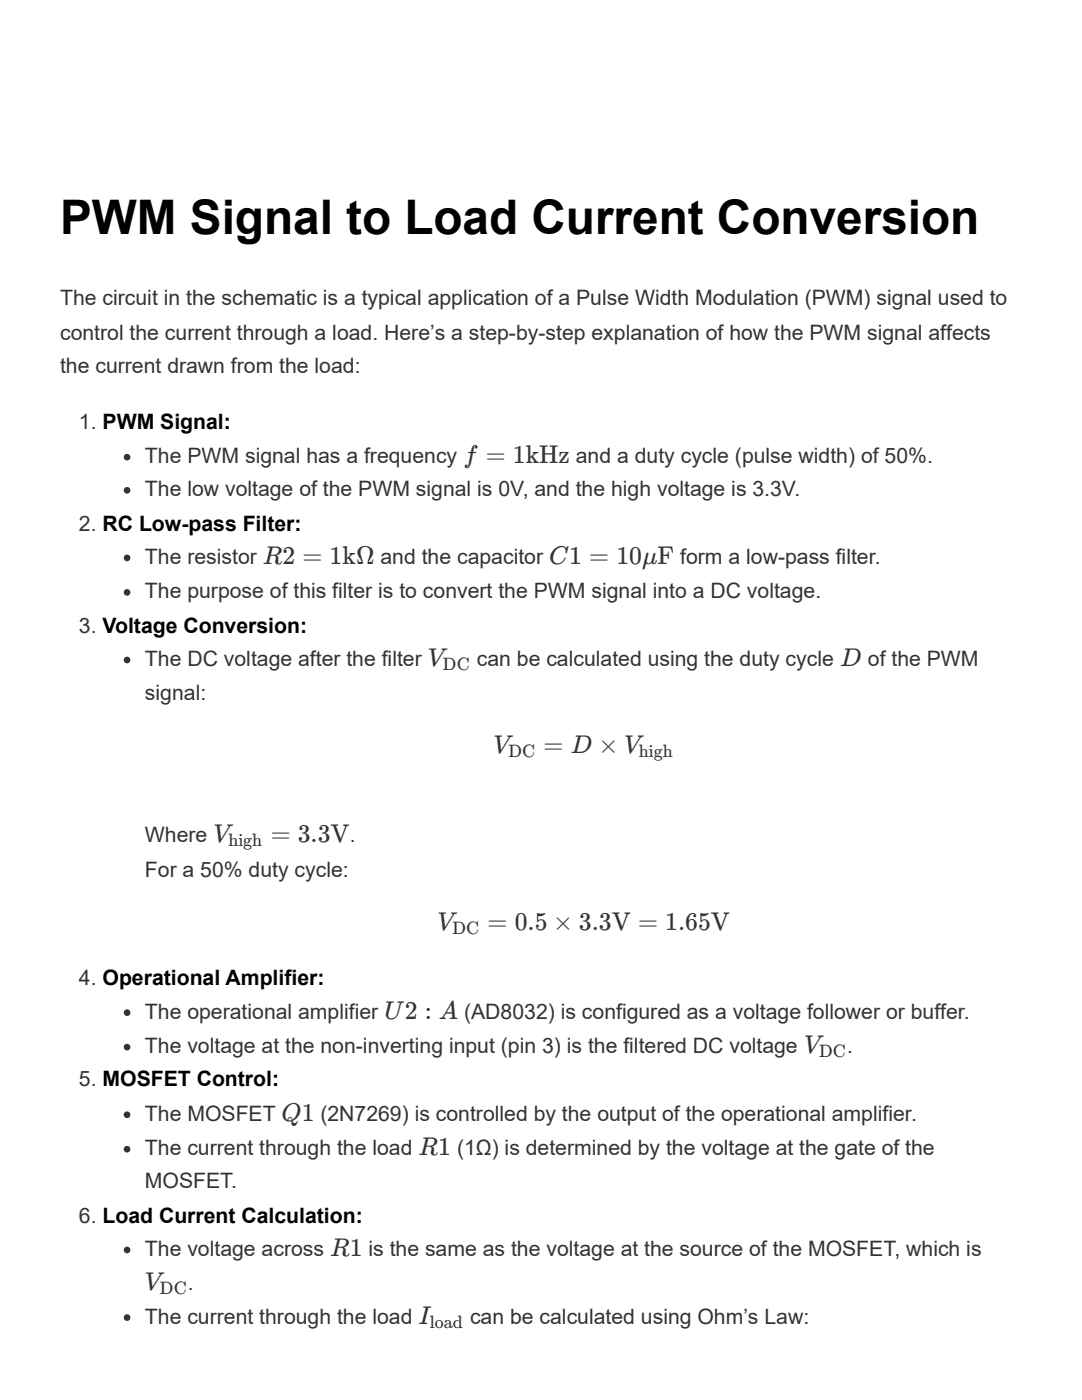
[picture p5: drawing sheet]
<svg xmlns="http://www.w3.org/2000/svg" width="216mm" height="279mm" viewBox="0 0 216 279" stroke-linecap="round" stroke-linejoin="round" font-family="sans-serif">
<defs><g id="words">
<text font-size="9.5" x="12" y="46.7">PWM Signal to Load Current Conversion</text>
<g font-size="5.1" fill="#333">
<text x="92.5" y="92.4">f = 1kHz</text>
<text x="52.5" y="112.5">R2 = 1kΩ</text>
<text x="109.6" y="112.5">C1 = 10μF</text>
<text x="85.4" y="132.9">V</text>
<text x="167.6" y="132.9">D</text>
<text x="98.5" y="150.4">V</text>
<text x="108.5" y="150.4">= D × V</text>
<text x="42.6" y="168.1">V</text>
<text x="54" y="168.1">= 3.3V</text>
<text x="87.3" y="185.6">V</text>
<text x="97.3" y="185.6">= 0.5 × 3.3V = 1.65V</text>
<text x="76.7" y="203.3">U2 : A</text>
<text x="160.5" y="210.2">V</text>
<text x="56.1" y="223.7">Q1</text>
<text x="83.5" y="230.5">R1</text>
<text x="65.9" y="250.6">R1</text>
<text x="28.9" y="257.5">V</text>
<text x="83.5" y="264.1">I</text>
</g>
<g font-size="4.2" fill="#333">
<text x="12" y="60.9">The circuit in the schematic is a typical application of a Pulse Width Modulation (PWM) signal used to</text>
<text x="12" y="67.8">control the current through a load. Here’s a step-by-step explanation of how the PWM signal affects</text>
<text x="12" y="74.4">the current drawn from the load:</text>
<text x="15.8" y="85.5">1. PWM Signal:</text>
<text x="28.9" y="92.4">The PWM signal has a frequency</text>
<text x="114.9" y="92.4">and a duty cycle (pulse width) of 50%.</text>
<text x="28.9" y="99">The low voltage of the PWM signal is 0V, and the high voltage is 3.3V.</text>
<text x="15.8" y="105.9">2. RC Low-pass Filter:</text>
<text x="28.9" y="112.5">The resistor</text>
<text x="75.9" y="112.5">and the capacitor</text>
<text x="135.7" y="112.5">form a low-pass filter.</text>
<text x="28.9" y="119.4">The purpose of this filter is to convert the PWM signal into a DC voltage.</text>
<text x="15.8" y="126.3">3. Voltage Conversion:</text>
<text x="28.9" y="132.9">The DC voltage after the filter</text>
<text x="95.1" y="132.9">can be calculated using the duty cycle</text>
<text x="173.2" y="132.9">of the PWM</text>
<text x="28.9" y="139.8">signal:</text>
<text x="28.9" y="168.1">Where</text>
<text x="69.8" y="168.1">.</text>
<text x="28.9" y="175">For a 50% duty cycle:</text>
<text x="15.8" y="196.7">4. Operational Amplifier:</text>
<text x="28.9" y="203.3">The operational amplifier</text>
<text x="92.6" y="203.3">(AD8032) is configured as a voltage follower or buffer.</text>
<text x="28.9" y="210.2">The voltage at the non-inverting input (pin 3) is the filtered DC voltage</text>
<text x="169" y="210.2">.</text>
<text x="15.8" y="216.8">5. MOSFET Control:</text>
<text x="28.9" y="223.7">The MOSFET</text>
<text x="63.9" y="223.7">(2N7269) is controlled by the output of the operational amplifier.</text>
<text x="28.9" y="230.5">The current through the load</text>
<text x="91.2" y="230.5">(1Ω) is determined by the voltage at the gate of the</text>
<text x="28.9" y="237.2">MOSFET.</text>
<text x="15.8" y="244">6. Load Current Calculation:</text>
<text x="28.9" y="250.6">The voltage across</text>
<text x="73.5" y="250.6">is the same as the voltage at the source of the MOSFET, which is</text>
<text x="37.5" y="257.5">.</text>
<text x="28.9" y="264.1">The current through the load</text>
<text x="93.8" y="264.1">can be calculated using Ohm’s Law:</text>
</g>
<g font-size="3.6" fill="#333">
<text x="88.4" y="133.7">DC</text>
<text x="101.5" y="151.2">DC</text>
<text x="127.5" y="151.2">high</text>
<text x="45.6" y="168.9">high</text>
<text x="90.3" y="186.4">DC</text>
<text x="163.5" y="211">DC</text>
<text x="31.9" y="258.3">DC</text>
<text x="85.8" y="264.9">load</text>
</g>
</g></defs>
<g fill="#333">
<circle cx="25.4" cy="91.2" r=".66"/>
<circle cx="25.4" cy="97.9" r=".66"/>
<circle cx="25.4" cy="111.3" r=".66"/>
<circle cx="25.4" cy="118.2" r=".66"/>
<circle cx="25.4" cy="131.7" r=".66"/>
<circle cx="25.4" cy="202.1" r=".66"/>
<circle cx="25.4" cy="209" r=".66"/>
<circle cx="25.4" cy="222.5" r=".66"/>
<circle cx="25.4" cy="229.3" r=".66"/>
<circle cx="25.4" cy="249.5" r=".66"/>
<circle cx="25.4" cy="263" r=".66"/>
</g>
<use href="#words"/>
</svg>
